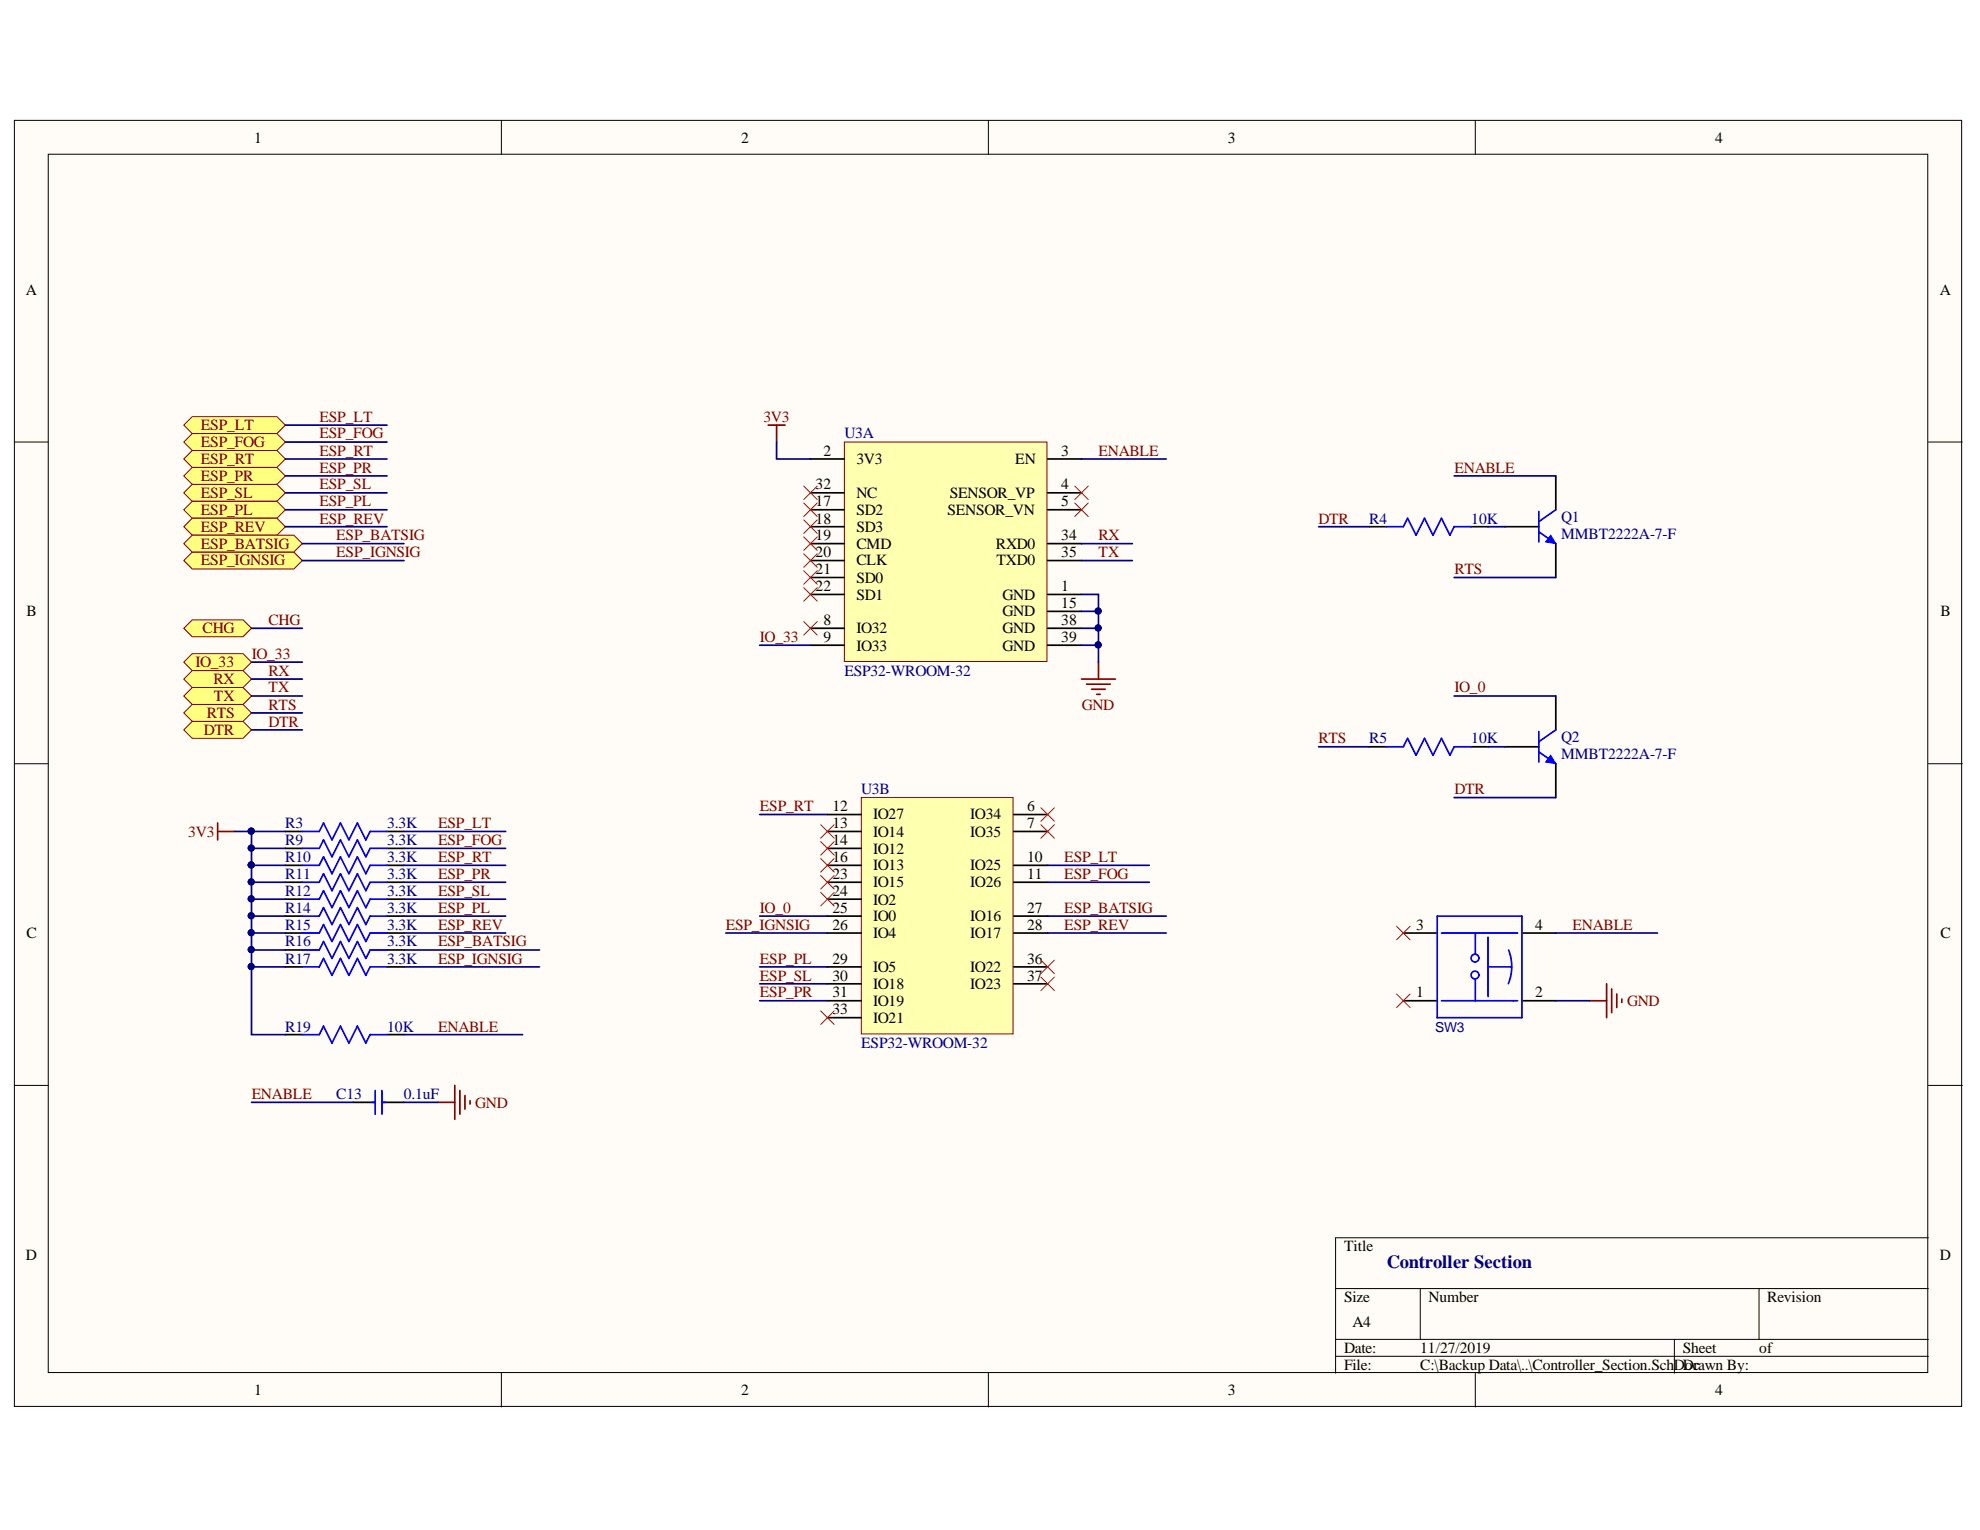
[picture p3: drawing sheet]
<svg xmlns="http://www.w3.org/2000/svg" width="279mm" height="216mm" viewBox="0 0 279 216" stroke-linecap="round" stroke-linejoin="round" font-family="sans-serif">
<defs><g id="words">
<text font-size="2.6" fill="#000080" x="195.7" y="178.9">Controller Section</text>
<g font-size="2.2">
<text x="35.9" y="20.1">1</text>
<text x="104.6" y="20.1">2</text>
<text x="173.3" y="20.1">3</text>
<text x="242" y="20.1">4</text>
<text x="3.6" y="41.6">A</text>
<text x="273.7" y="41.6">A</text>
<text x="116.2" y="64.3">2</text>
<text x="120.8" y="65.5">3V3</text>
<text x="143.2" y="65.5">EN</text>
<text x="149.8" y="64.3">3</text>
<text x="115.1" y="71.4">17</text>
<text x="115.1" y="69.1">32</text>
<text x="120.8" y="70.2">NC</text>
<text x="134" y="70.2">SENSOR_VP</text>
<text x="149.8" y="69.1">4</text>
<text x="149.8" y="71.4">5</text>
<text x="115.1" y="73.9">18</text>
<text x="115.1" y="76.2">19</text>
<text x="120.8" y="72.7">SD2</text>
<text x="120.8" y="75.1">SD3</text>
<text x="120.8" y="77.4">CMD</text>
<text x="133.7" y="72.7">SENSOR_VN</text>
<text x="140.5" y="77.4">RXD0</text>
<text x="149.8" y="76.2">34</text>
<text x="115.1" y="78.6">20</text>
<text x="115.1" y="81.1">21</text>
<text x="115.1" y="83.4">22</text>
<text x="120.8" y="79.8">CLK</text>
<text x="120.8" y="82.2">SD0</text>
<text x="140.6" y="79.8">TXD0</text>
<text x="149.8" y="83.4">1</text>
<text x="149.8" y="78.6">35</text>
<text x="3.7" y="87">B</text>
<text x="116.2" y="88.2">8</text>
<text x="120.8" y="84.6">SD1</text>
<text x="120.8" y="89.3">IO32</text>
<text x="141.5" y="84.6">GND</text>
<text x="141.5" y="87">GND</text>
<text x="141.5" y="89.3">GND</text>
<text x="149.8" y="85.8">15</text>
<text x="149.8" y="88.2">38</text>
<text x="273.8" y="87">B</text>
<text x="116.2" y="90.6">9</text>
<text x="120.8" y="91.8">IO33</text>
<text x="141.5" y="91.8">GND</text>
<text x="149.8" y="90.6">39</text>
<text x="117.5" y="114.5">12</text>
<text x="117.5" y="116.8">13</text>
<text x="117.5" y="119.3">14</text>
<text x="123.2" y="115.6">IO27</text>
<text x="123.2" y="118.1">IO14</text>
<text x="136.9" y="115.6">IO34</text>
<text x="136.9" y="118.1">IO35</text>
<text x="144.9" y="114.5">6</text>
<text x="144.9" y="116.8">7</text>
<text x="117.5" y="121.6">16</text>
<text x="117.5" y="124">23</text>
<text x="123.2" y="120.5">IO12</text>
<text x="123.2" y="122.8">IO13</text>
<text x="123.2" y="125.2">IO15</text>
<text x="136.9" y="122.8">IO25</text>
<text x="136.9" y="125.2">IO26</text>
<text x="144.9" y="121.6">10</text>
<text x="144.9" y="124">11</text>
<text x="117.5" y="126.5">24</text>
<text x="117.5" y="128.8">25</text>
<text x="117.5" y="131.2">26</text>
<text x="123.2" y="127.6">IO2</text>
<text x="123.2" y="130">IO0</text>
<text x="136.9" y="130">IO16</text>
<text x="144.9" y="128.8">27</text>
<text x="144.9" y="131.2">28</text>
<text x="199.8" y="131.2">3</text>
<text x="216.7" y="131.2">4</text>
<text x="3.7" y="132.4">C</text>
<text x="117.5" y="136">29</text>
<text x="123.2" y="132.4">IO4</text>
<text x="123.2" y="137.2">IO5</text>
<text x="136.9" y="132.4">IO17</text>
<text x="136.9" y="137.2">IO22</text>
<text x="144.9" y="136">36</text>
<text x="273.8" y="132.4">C</text>
<text x="117.5" y="138.4">30</text>
<text x="117.5" y="140.7">31</text>
<text x="117.5" y="143.1">33</text>
<text x="123.2" y="139.6">IO18</text>
<text x="123.2" y="141.9">IO19</text>
<text x="136.9" y="139.6">IO23</text>
<text x="144.9" y="138.4">37</text>
<text x="199.8" y="140.7">1</text>
<text x="216.7" y="140.7">2</text>
<text x="123.2" y="144.4">IO21</text>
<text x="3.6" y="177.8">D</text>
<text x="189.7" y="176.6">Title</text>
<text x="273.7" y="177.8">D</text>
<text x="189.7" y="183.8">Size</text>
<text x="201.6" y="183.8">Number</text>
<text x="249.4" y="183.8">Revision</text>
<text x="189.7" y="190.9">Date:</text>
<text x="190.9" y="187.3">A4</text>
<text x="200.4" y="190.9">11/27/2019</text>
<text x="237.5" y="190.9">Sheet</text>
<text x="248.2" y="190.9">of</text>
<text x="35.9" y="196.9">1</text>
<text x="104.6" y="196.9">2</text>
<text x="173.3" y="196.9">3</text>
<text x="189.7" y="193.3">File:</text>
<text x="200.4" y="193.3">C:\Backup Data\..\Controller_Section.SchDDrawn By:</text>
<text x="237.8" y="193.3">oc</text>
<text x="242" y="196.9">4</text>
</g>
<g font-size="2.2" fill="#800000">
<text x="45.1" y="59.5">ESP_LT</text>
<text x="107.7" y="59.5">3V3</text>
<text x="28.3" y="60.7">ESP_LT</text>
<text x="28.3" y="63.1">ESP_FOG</text>
<text x="28.3" y="65.5">ESP_RT</text>
<text x="45.1" y="61.9">ESP_FOG</text>
<text x="45.1" y="64.3">ESP_RT</text>
<text x="155" y="64.3">ENABLE</text>
<text x="28.3" y="67.9">ESP_PR</text>
<text x="28.3" y="70.2">ESP_SL</text>
<text x="45.1" y="66.7">ESP_PR</text>
<text x="45.1" y="69.1">ESP_SL</text>
<text x="45.1" y="71.4">ESP_PL</text>
<text x="205.2" y="66.7">ENABLE</text>
<text x="28.3" y="72.7">ESP_PL</text>
<text x="28.3" y="75.1">ESP_REV</text>
<text x="28.3" y="77.4">ESP_BATSIG</text>
<text x="45.1" y="73.9">ESP_REV</text>
<text x="47.4" y="76.2">ESP_BATSIG</text>
<text x="155" y="76.2">RX</text>
<text x="186" y="73.9">DTR</text>
<text x="28.3" y="79.8">ESP_IGNSIG</text>
<text x="47.4" y="78.6">ESP_IGNSIG</text>
<text x="155" y="78.6">TX</text>
<text x="205.2" y="81.1">RTS</text>
<text x="28.6" y="89.3">CHG</text>
<text x="37.9" y="88.2">CHG</text>
<text x="27.6" y="94.2">IO_33</text>
<text x="35.5" y="93">IO_33</text>
<text x="37.9" y="95.3">RX</text>
<text x="107.2" y="90.6">IO_33</text>
<text x="29.2" y="101.4">RTS</text>
<text x="30.1" y="96.5">RX</text>
<text x="30.2" y="99">TX</text>
<text x="37.9" y="97.7">TX</text>
<text x="37.9" y="100.2">RTS</text>
<text x="152.6" y="100.2">GND</text>
<text x="205.2" y="97.7">IO_0</text>
<text x="28.8" y="103.7">DTR</text>
<text x="37.9" y="102.5">DTR</text>
<text x="186" y="104.9">RTS</text>
<text x="205.2" y="112.1">DTR</text>
<text x="26.6" y="118.1">3V3</text>
<text x="61.8" y="116.8">ESP_LT</text>
<text x="61.8" y="119.3">ESP_FOG</text>
<text x="107.2" y="114.5">ESP_RT</text>
<text x="61.8" y="121.6">ESP_RT</text>
<text x="61.8" y="124">ESP_PR</text>
<text x="150.2" y="121.6">ESP_LT</text>
<text x="150.2" y="124">ESP_FOG</text>
<text x="61.8" y="126.5">ESP_SL</text>
<text x="61.8" y="128.8">ESP_PL</text>
<text x="61.8" y="131.2">ESP_REV</text>
<text x="102.4" y="131.2">ESP_IGNSIG</text>
<text x="107.2" y="128.8">IO_0</text>
<text x="150.2" y="131.2">ESP_REV</text>
<text x="150.2" y="128.8">ESP_BATSIG</text>
<text x="221.9" y="131.2">ENABLE</text>
<text x="61.8" y="136">ESP_IGNSIG</text>
<text x="61.8" y="133.6">ESP_BATSIG</text>
<text x="107.2" y="136">ESP_PL</text>
<text x="107.2" y="140.7">ESP_PR</text>
<text x="107.2" y="138.4">ESP_SL</text>
<text x="229.6" y="141.9">GND</text>
<text x="61.8" y="145.6">ENABLE</text>
<text x="35.5" y="155.1">ENABLE</text>
<text x="67.1" y="156.3">GND</text>
</g>
<g font-size="2.2" fill="#000080">
<text x="119.1" y="61.9">U3A</text>
<text x="193.2" y="73.9">R4</text>
<text x="207.6" y="73.9">10K</text>
<text x="220.3" y="73.6">Q1</text>
<text x="220.3" y="76">MMBT2222A-7-F</text>
<text x="119.1" y="95.3">ESP32-WROOM-32</text>
<text x="193.2" y="104.9">R5</text>
<text x="207.6" y="104.9">10K</text>
<text x="220.3" y="104.6">Q2</text>
<text x="220.3" y="107.1">MMBT2222A-7-F</text>
<text x="121.5" y="112.1">U3B</text>
<text x="40.3" y="116.8">R3</text>
<text x="40.3" y="119.3">R9</text>
<text x="54.6" y="116.8">3.3K</text>
<text x="54.6" y="119.3">3.3K</text>
<text x="40.3" y="124">R11</text>
<text x="40.3" y="121.6">R10</text>
<text x="54.6" y="124">3.3K</text>
<text x="54.6" y="121.6">3.3K</text>
<text x="40.3" y="126.5">R12</text>
<text x="40.3" y="128.8">R14</text>
<text x="40.3" y="131.2">R15</text>
<text x="54.6" y="126.5">3.3K</text>
<text x="54.6" y="128.8">3.3K</text>
<text x="54.6" y="131.2">3.3K</text>
<text x="40.3" y="136">R17</text>
<text x="40.3" y="133.6">R16</text>
<text x="54.6" y="136">3.3K</text>
<text x="54.6" y="133.6">3.3K</text>
<text x="40.3" y="145.6">R19</text>
<text x="54.6" y="145.6">10K</text>
<text x="121.5" y="147.9">ESP32-WROOM-32</text>
<text x="47.4" y="155.1">C13</text>
<text x="57" y="155.1">0.1uF</text>
</g>
<text font-size="1.9" fill="#000080" x="202.5" y="145.6">SW3</text>
</g></defs>
<g fill="#fffcf8" stroke="#000" stroke-width=".14">
<path d="M2 17h274.8v181.5h-274.8z"/>
<path d="M6.8 21.8h265.2v171.9h-265.2z"/>
</g>
<g fill="none" stroke="#000" stroke-width=".14">
<path d="M70.7 17v4.8M139.5 17v4.8M208.2 17v4.8M2 62.4h4.8M272.1 62.4h4.8M2 107.8h4.8M272.1 107.8h4.8M2 153.2h4.8M272.1 153.2h4.8M272.1 174.7h-83.6v19.1M70.7 193.8v4.8M139.5 193.8v4.8"/>
<path d="M188.5 181.8h83.6M188.5 189h83.6M188.5 191.4h83.6M200.4 181.8v7.2M208.2 193.8v4.8M236.3 189v4.8M248.2 181.8v7.2"/>
</g>
<path d="M119.2 62.4h28.5v30.9h-28.5z" fill="#ffffb0" stroke="#800000" stroke-width=".14"/>
<g fill="none" stroke="#000" stroke-width=".24">
<path d="M114.4 64.8h4.8M114.4 69.5h4.8M114.4 71.9h4.8M114.4 74.3h4.8M114.4 76.7h4.8M114.4 79.1h4.8M147.8 64.8h4.8M147.8 69.5h4.8M147.8 71.9h4.8M147.8 76.7h4.8M147.8 79.1h4.8M114.4 83.9h4.8"/>
<path d="M114.4 81.5h4.8M114.4 88.7h4.8M114.4 91h4.8M147.8 83.9h4.8M147.8 86.3h4.8M147.8 88.7h4.8M147.8 91h4.8"/>
</g>
<path d="M121.5 112.5h21.5v33.4h-21.5z" fill="#ffffb0" stroke="#800000" stroke-width=".14"/>
<g fill="none" stroke="#000" stroke-width=".24">
<path d="M212.4 74.3h4.7M219.5 67.2v4.7M219.5 76.7v4.8M116.8 114.9h4.7M116.8 117.3h4.7M116.8 119.7h4.7M143.1 114.9h4.7M143.1 117.3h4.7M116.8 122.1h4.7M116.8 124.5h4.7M116.8 126.9h4.7M116.8 129.3h4.7"/>
<path d="M116.8 131.7h4.7M116.8 136.4h4.7M116.8 138.8h4.7M143.1 122.1h4.7M143.1 124.5h4.7M143.1 129.3h4.7M143.1 131.7h4.7M143.1 136.4h4.7M143.1 138.8h4.7M116.8 141.2h4.7M116.8 143.6h4.7"/>
</g>
<path d="M217.1 75l2.4 1.7M217.1 72.2v4.3M219.5 71.9l-2.4 1.7" fill="none" stroke="#00f" stroke-width=".24"/>
<path d="M218.8 75.5l.7 1.2-1.4-.2z" fill="#00f"/>
<path d="M218.8 75.5l.7 1.2-1.4-.2z" fill="none" stroke="#00f" stroke-width=".14"/>
<path d="M108.4 60h2.4M109.6 60v2.4" fill="none" stroke="#800000" stroke-width=".24"/>
<path d="M219.5 98.2v4.8M212.4 105.4h4.7M219.5 107.8v4.7" fill="none" stroke="#000" stroke-width=".24"/>
<path d="M217.1 106.1l2.4 1.7M217.1 103.2v4.3M219.5 103l-2.4 1.7" fill="none" stroke="#00f" stroke-width=".24"/>
<path d="M218.8 106.6l.7 1.2-1.4-.3z" fill="#00f"/>
<path d="M218.8 106.6l.7 1.2-1.4-.3z" fill="none" stroke="#00f" stroke-width=".14"/>
<path d="M152.6 95.8h4.8M153.3 96.5h3.4M154 97.3h2M154.8 98h.4M155 93.4v2.4" fill="none" stroke="#800000" stroke-width=".24"/>
<path d="M193.2 74.3h2.4M207.6 74.3h2.4M193.2 105.4h2.4M207.6 105.4h2.4" fill="none" stroke="#000" stroke-width=".24"/>
<path d="M195.6 74.3h2.4l.6-1.2 1.2 2.4 1.2-2.4 1.2 2.4 1.2-2.4 1.2 2.4 .6-1.2h2.4M195.6 105.4h2.4l.6-1.2 1.2 2.4 1.2-2.4 1.2 2.4 1.2-2.4 1.2 2.4 .6-1.2h2.4" fill="none" stroke="#00f" stroke-width=".24"/>
<g fill="#ffff80" stroke="#800000" stroke-width=".14">
<path d="M25.9 88.7l1.2-1.2h7.2l1.2 1.2-1.2 1.2h-7.2z" fill-rule="evenodd"/>
<path d="M25.9 93.4l1.2-1.2h7.2l1.2 1.2-1.2 1.2h-7.2z" fill-rule="evenodd"/>
</g>
<g fill="none" stroke="#f00" stroke-width=".14">
<path d="M113.4 68.6l1.9 1.9M113.4 71l1.9 1.9M113.4 73.4l1.9 1.9M113.4 75.8l1.9 1.9M113.4 78.1l1.9 2M115.3 68.6l-1.9 1.9M115.3 71l-1.9 1.9M115.3 73.4l-1.9 1.9M115.3 75.8l-1.9 1.9M115.3 78.1l-1.9 2M151.7 71l1.9 1.9M151.7 68.6l1.9 1.9"/>
<path d="M153.6 71l-1.9 1.9M153.6 68.6l-1.9 1.9M113.4 80.5l1.9 1.9M113.4 82.9l1.9 1.9M115.3 80.5l-1.9 1.9M115.3 82.9l-1.9 1.9M115.8 116.4l1.9 1.9M115.8 118.8l1.9 1.9M117.7 116.4l-1.9 1.9M117.7 118.8l-1.9 1.9M146.9 116.4l1.9 1.9M146.9 114l1.9 1.9"/>
<path d="M148.8 116.4l-1.9 1.9M148.8 114l-1.9 1.9M115.8 121.1l1.9 2M115.8 123.5l1.9 2M115.8 125.9l1.9 1.9M117.7 121.1l-1.9 2M117.7 123.5l-1.9 2M117.7 125.9l-1.9 1.9M146.9 137.9l1.9 1.9M146.9 135.5l1.9 1.9M148.8 137.9l-1.9 1.9M148.8 135.5l-1.9 1.9"/>
<path d="M115.8 142.7l1.9 1.9M117.7 142.7l-1.9 1.9"/>
</g>
<g fill="#ffff80" stroke="#800000" stroke-width=".14">
<path d="M25.9 95.8l1.2-1.2h7.2l1.2 1.2-1.2 1.2h-7.2z" fill-rule="evenodd"/>
<path d="M25.9 98.2l1.2-1.2h7.2l1.2 1.2-1.2 1.2h-7.2z" fill-rule="evenodd"/>
<path d="M25.9 100.6l1.2-1.2h7.2l1.2 1.2-1.2 1.2h-7.2z" fill-rule="evenodd"/>
<path d="M25.9 103l1.2-1.2h7.2l1.2 1.2-1.2 1.2h-7.2z" fill-rule="evenodd"/>
<path d="M25.9 60l1.2-1.2h12l1.2 1.2-1.2 1.2h-12z" fill-rule="evenodd"/>
<path d="M25.9 62.4l1.2-1.2h12l1.2 1.2-1.2 1.2h-12z" fill-rule="evenodd"/>
<path d="M25.9 79.1l1.2-1.2h14.4l1.2 1.2-1.2 1.2h-14.4z" fill-rule="evenodd"/>
<path d="M25.9 64.8l1.2-1.2h12l1.2 1.2-1.2 1.2h-12z" fill-rule="evenodd"/>
<path d="M25.9 67.2l1.2-1.2h12l1.2 1.2-1.2 1.2h-12z" fill-rule="evenodd"/>
<path d="M25.9 69.5l1.2-1.1h12l1.2 1.1-1.2 1.2h-12z" fill-rule="evenodd"/>
<path d="M25.9 71.9l1.2-1.2h12l1.2 1.2-1.2 1.2h-12z" fill-rule="evenodd"/>
<path d="M25.9 74.3l1.2-1.2h12l1.2 1.2-1.2 1.2h-12z" fill-rule="evenodd"/>
<path d="M25.9 76.7l1.2-1.2h14.4l1.2 1.2-1.2 1.2h-14.4z" fill-rule="evenodd"/>
</g>
<g fill="none" stroke="#000" stroke-width=".24">
<path d="M40.3 117.3h2.4M40.3 119.7h2.4M54.6 117.3h2.4M54.6 119.7h2.4M40.3 136.4h2.4M40.3 124.5h2.4M40.3 126.9h2.4M40.3 122.1h2.4M40.3 129.3h2.4M40.3 131.7h2.4M40.3 134.1h2.4M54.6 136.4h2.4"/>
<path d="M54.6 124.5h2.4M54.6 126.9h2.4M54.6 122.1h2.4M54.6 129.3h2.4M54.6 131.7h2.4M54.6 134.1h2.4M198 131.7h4.8M214.8 131.7h4.7M40.3 146h2.4M49.8 155.6h3.1M53.9 155.6h3.1M54.6 146h2.4"/>
<path d="M198 141.2h4.8M214.8 141.2h4.7"/>
</g>
<g fill="none" stroke="#00f" stroke-width=".24">
<path d="M42.7 117.3h2.4l.6-1.2 1.1 2.4 1.2-2.4 1.2 2.4 1.2-2.4 1.2 2.4 .6-1.2h2.4M42.7 119.7h2.4l.6-1.2 1.1 2.4 1.2-2.4 1.2 2.4 1.2-2.4 1.2 2.4 .6-1.2h2.4M42.7 122.1h2.4l.6-1.2 1.1 2.4 1.2-2.4 1.2 2.4 1.2-2.4 1.2 2.4 .6-1.2h2.4M42.7 126.9h2.4l.6-1.2 1.1 2.4 1.2-2.4 1.2 2.4 1.2-2.4 1.2 2.4 .6-1.2h2.4M42.7 124.5h2.4l.6-1.2 1.1 2.4 1.2-2.4 1.2 2.4 1.2-2.4 1.2 2.4 .6-1.2h2.4M42.7 129.3h2.4l.6-1.2 1.1 2.4 1.2-2.4 1.2 2.4 1.2-2.4 1.2 2.4 .6-1.2h2.4M42.7 136.4h2.4l.6-1.2 1.1 2.4 1.2-2.4 1.2 2.4 1.2-2.4 1.2 2.4 .6-1.2h2.4M42.7 131.7h2.4l.6-1.2 1.1 2.4 1.2-2.4 1.2 2.4 1.2-2.4 1.2 2.4 .6-1.2h2.4M42.7 134.1h2.4l.6-1.2 1.1 2.3 1.2-2.3 1.2 2.3 1.2-2.3 1.2 2.3 .6-1.1h2.4M202.8 129.3h12v14.3h-12zM203.4 131.7h10.8M208.2 131.7v2.9"/>
<path d="M208.2 138.2v3M210 136.4h3.3M210 132.3v8.3M212.9 134.1a6.4 6.4 0 0 1-.1 4.7M42.7 146h2.4l.6-1.2 1.1 2.4 1.2-2.4 1.2 2.4 1.2-2.4 1.2 2.4 .6-1.2h2.4M52.5 155.6h.4M52.9 153.9v3.3M53.9 153.9v3.3M53.9 155.6h.5M203.4 141.2h10.8"/>
<circle cx="208.1" cy="135.2" r=".55"/>
<circle cx="208.1" cy="137.6" r=".55"/>
</g>
<path d="M30.7 116.1v2.4M30.7 117.3h2.4M226.7 138.8v4.8M227.4 139.5v3.4M61.8 155.6h2.4M64.2 153.2v4.7M64.9 153.9v3.3M65.6 154.6v1.9M66.3 155.3v.5M224.3 141.2h2.4M228.1 140.3v1.9M228.9 141v.5" fill="none" stroke="#800000" stroke-width=".24"/>
<path d="M113.4 87.7l1.9 1.9M115.3 87.7l-1.9 1.9M197.1 130.7l1.9 1.9M199 130.7l-1.9 1.9M197.1 140.3l1.9 1.9M199 140.3l-1.9 1.9" fill="none" stroke="#f00" stroke-width=".14"/>
<g fill="none" stroke="#000080" stroke-width=".24">
<path d="M40.3 60h14.3M40.3 67.2h14.3M40.3 64.8h14.3M40.3 74.3h14.3M40.3 62.4h14.3M40.3 69.5h14.3M40.3 71.9h14.3M42.7 76.7h14.3M42.7 79.1h14.3M109.6 62.4v2.4h4.8M152.6 64.8h12M152.6 76.7h7.2"/>
<path d="M152.6 79.1h7.2M186.1 74.3h7.1M205.2 67.2h14.3M210 74.3h2.4M35.5 98.2h7.2M35.5 88.7h7.2M35.5 93.4h7.2M35.5 95.8h7.2M107.2 91h7.2M152.6 83.9h2.4v2.4h-2.4M152.6 91h2.4v2.4M152.6 88.7h2.4v2.3"/>
<path d="M155 86.3v2.4M205.2 81.5h14.3M205.2 98.2h14.3M33.1 117.3h7.2M35.5 100.6h7.2M35.5 103h7.2M35.5 117.3v2.4M40.3 119.7h-4.8v2.4M57 117.3h14.3M57 119.7h14.3M107.2 114.9h9.6M186.1 105.4h7.1"/>
<path d="M205.2 112.5h14.3M210 105.4h2.4M35.5 134.1v2.3h4.8M35.5 126.9v7.2h4.8M35.5 122.1v4.8h4.8M35.5 136.4v9.6h4.8M35.5 129.3h4.8M35.5 131.7h4.8M35.5 122.1h4.8M35.5 124.5h4.8M57 129.3h14.3M57 131.7h14.3"/>
<path d="M57 136.4h19.1M57 122.1h14.3M57 124.5h14.3M57 126.9h14.3M57 134.1h19.1M102.4 131.7h14.4M107.2 129.3h9.6M107.2 136.4h9.6M107.2 138.8h9.6M147.8 129.3h16.8M147.8 131.7h16.8M147.8 122.1h14.4"/>
<path d="M147.8 124.5h14.4M219.5 131.7h14.4M35.5 155.6h14.3M57 146h16.7M57 155.6h4.8M107.2 141.2h9.6M219.5 141.2h4.8"/>
</g>
<g fill="#000080" stroke="#000080" stroke-width=".14">
<circle cx="155" cy="86.2" r=".43"/>
<circle cx="155" cy="88.6" r=".43"/>
<circle cx="155" cy="91" r=".43"/>
<circle cx="35.4" cy="124.4" r=".43"/>
<circle cx="35.4" cy="122.1" r=".43"/>
<circle cx="35.4" cy="131.6" r=".43"/>
<circle cx="35.4" cy="129.2" r=".43"/>
<circle cx="35.4" cy="117.3" r=".43"/>
<circle cx="35.4" cy="119.7" r=".43"/>
<circle cx="35.4" cy="136.4" r=".43"/>
<circle cx="35.4" cy="134" r=".43"/>
<circle cx="35.4" cy="126.8" r=".43"/>
</g>
<use href="#words"/>
</svg>
